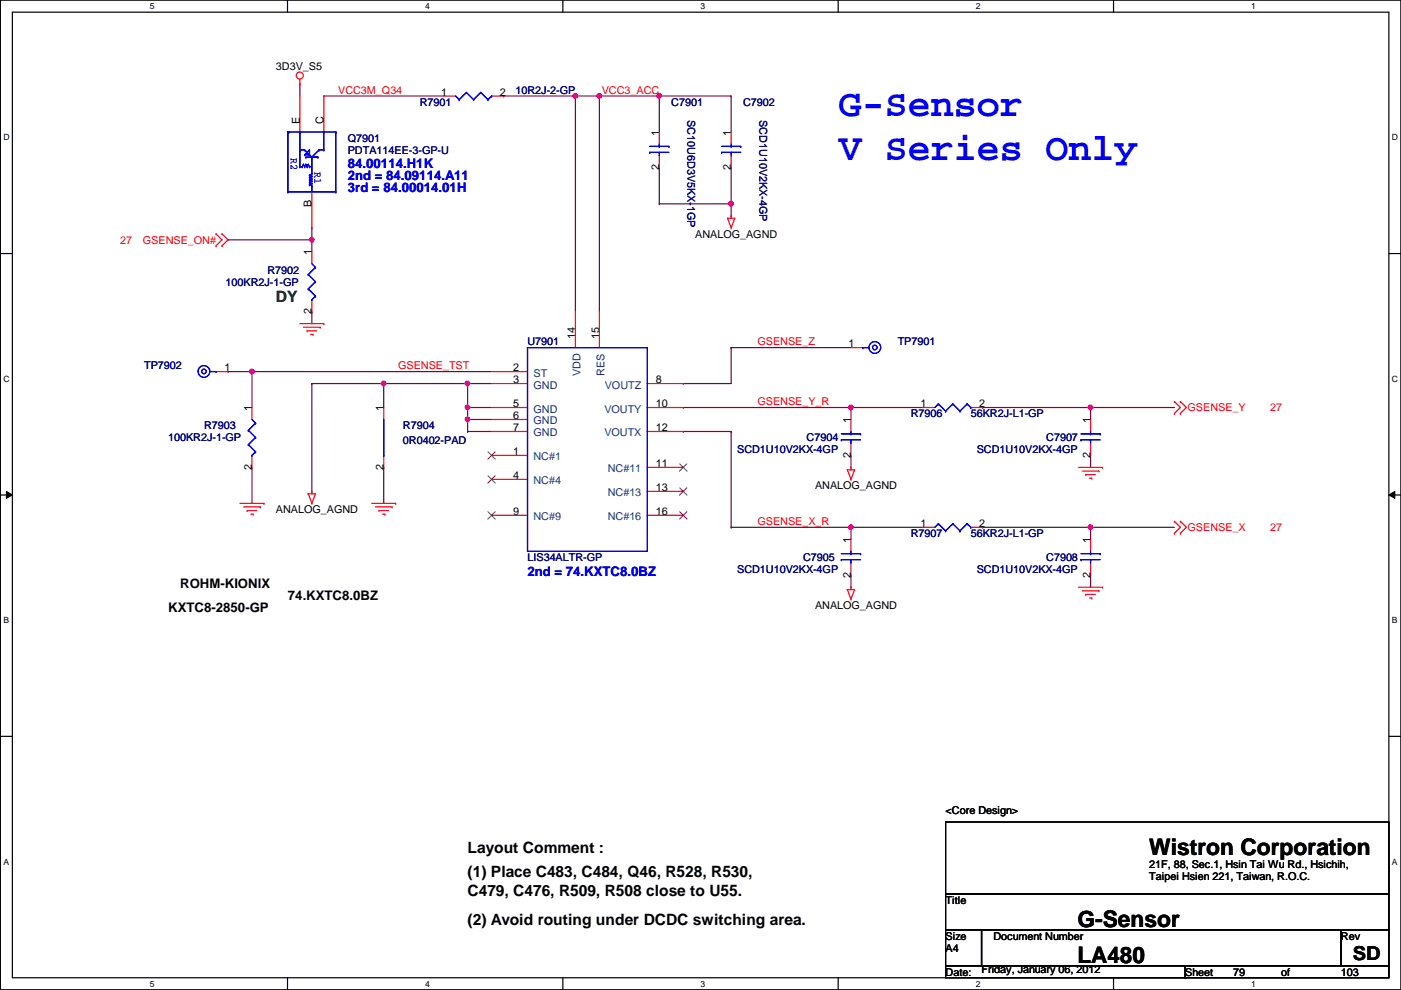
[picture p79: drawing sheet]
<svg xmlns="http://www.w3.org/2000/svg" width="297mm" height="210mm" viewBox="0 0 297 210" stroke-linecap="round" stroke-linejoin="round" font-family="sans-serif">
<defs><g id="words">
<g font-size="8.1" fill="#00f">
<text x="177.9" y="24.6">G-Sensor</text>
<text x="177.9" y="33.9">V Series Only</text>
</g>
<g font-size="4.8">
<text x="243.7" y="181.3">Wistron Corporation</text>
<text x="228.4" y="196.6">G-Sensor</text>
<text x="228.4" y="204.2">LA480</text>
</g>
<text font-size="4.1" x="286.8" y="203.5">SD</text>
<text font-size="3.3" fill="#008000" x="58.5" y="64.1">DY</text>
<g font-size="3.3">
<text x="99.1" y="180.9">Layout Comment :</text>
<text x="99.1" y="186">(1) Place C483, C484, Q46, R528, R530,</text>
<text x="99.1" y="190">C479, C476, R509, R508 close to U55.</text>
<text x="99.1" y="196.2">(2) Avoid routing under DCDC switching area.</text>
</g>
<g font-size="2.8" fill="#00f">
<text x="73.7" y="35.7">84.00114.H1K</text>
<text x="73.7" y="38.2">2nd = 84.09114.A11</text>
<text x="73.7" y="40.8">3rd = 84.00014.01H</text>
<text x="111.8" y="122">2nd = 74.KXTC8.0BZ</text>
</g>
<g font-size="2.8">
<text x="38.2" y="124.6">ROHM-KIONIX</text>
<text x="35.6" y="129.7">KXTC8-2850-GP</text>
<text x="61" y="127.1">74.KXTC8.0BZ</text>
</g>
<g font-size="2.3">
<text x="58.5" y="14.8">3D3V_S5</text>
<text x="93.6" y="20.3">1</text>
<text x="106" y="20.3">2</text>
<text x="63.5" y="26.2" transform="rotate(-90 63.5 26.2)">E</text>
<text x="68.6" y="26.2" transform="rotate(-90 68.6 26.2)">C</text>
<text x="139.7" y="28.7" transform="rotate(-90 139.7 28.7)">1</text>
<text x="155" y="28.7" transform="rotate(-90 155 28.7)">1</text>
<text x="139.7" y="36.1" transform="rotate(-90 139.7 36.1)">2</text>
<text x="155" y="36.1" transform="rotate(-90 155 36.1)">2</text>
<text x="66.1" y="44" transform="rotate(-90 66.1 44)">B</text>
<text x="147.4" y="50.4">ANALOG_AGND</text>
<text x="66.1" y="54.1" transform="rotate(-90 66.1 54.1)">1</text>
<text x="66.1" y="66.6" transform="rotate(-90 66.1 66.6)">2</text>
<text x="122" y="71.9" transform="rotate(-90 122 71.9)">14</text>
<text x="127" y="71.9" transform="rotate(-90 127 71.9)">15</text>
<text x="179.9" y="73.7">1</text>
<text x="47.6" y="78.7">1</text>
<text x="108.8" y="78.7">2</text>
<text x="108.8" y="81.3">3</text>
<text x="139" y="81.3">8</text>
<text x="53.4" y="87.2" transform="rotate(-90 53.4 87.2)">1</text>
<text x="81.3" y="87.2" transform="rotate(-90 81.3 87.2)">1</text>
<text x="108.8" y="86.4">5</text>
<text x="108.8" y="88.9">6</text>
<text x="139" y="86.4">10</text>
<text x="180.4" y="89.7" transform="rotate(-90 180.4 89.7)">1</text>
<text x="195.2" y="86.4">1</text>
<text x="207.6" y="86.4">2</text>
<text x="231.2" y="89.7" transform="rotate(-90 231.2 89.7)">1</text>
<text x="108.8" y="91.4">7</text>
<text x="139" y="91.4">12</text>
<text x="53.4" y="99.6" transform="rotate(-90 53.4 99.6)">2</text>
<text x="81.3" y="99.6" transform="rotate(-90 81.3 99.6)">2</text>
<text x="108.8" y="96.5">1</text>
<text x="108.8" y="101.6">4</text>
<text x="139" y="99.1">11</text>
<text x="180.4" y="97.1" transform="rotate(-90 180.4 97.1)">2</text>
<text x="231.2" y="97.1" transform="rotate(-90 231.2 97.1)">2</text>
<text x="139" y="104.1">13</text>
<text x="172.8" y="103.7">ANALOG_AGND</text>
<text x="58.5" y="108.8">ANALOG_AGND</text>
<text x="108.8" y="109.2">9</text>
<text x="139" y="109.2">16</text>
<text x="195.2" y="111.8">1</text>
<text x="207.6" y="111.8">2</text>
<text x="180.4" y="115.1" transform="rotate(-90 180.4 115.1)">1</text>
<text x="231.2" y="115.1" transform="rotate(-90 231.2 115.1)">1</text>
<text x="180.4" y="122.5" transform="rotate(-90 180.4 122.5)">2</text>
<text x="231.2" y="122.5" transform="rotate(-90 231.2 122.5)">2</text>
<text x="172.8" y="129.1">ANALOG_AGND</text>
<text x="200.5" y="172.6">&lt;Core Design&gt;</text>
<text x="243.7" y="184">21F, 88, Sec.1, Hsin Tai Wu Rd., Hsichih,</text>
<text x="200.5" y="191.6">Title</text>
<text x="243.7" y="186.6">Taipei Hsien 221, Taiwan, R.O.C.</text>
<text x="200.5" y="199.2">Size</text>
<text x="200.5" y="201.8">A4</text>
<text x="210.6" y="199.2">Document Number</text>
<text x="284.3" y="199.2">Rev</text>
<text x="200.5" y="206.8">Date:</text>
<text x="208.1" y="206.3">Friday, January 06, 2012</text>
<text x="251.3" y="206.8">Sheet</text>
<text x="261.4" y="206.8">79</text>
<text x="271.6" y="206.8">of</text>
<text x="284.3" y="206.8">103</text>
</g>
<g font-size="2.3" fill="#f00">
<text x="71.7" y="19.9">VCC3M_Q34</text>
<text x="127.6" y="19.9">VCC3_ACC</text>
<text x="25.5" y="51.6">27</text>
<text x="30.3" y="51.6">GSENSE_ON#</text>
<text x="160.6" y="73.2">GSENSE_Z</text>
<text x="84.4" y="78.3">GSENSE_TST</text>
<text x="160.6" y="85.9">GSENSE_Y_R</text>
<text x="251.8" y="87.2">GSENSE_Y</text>
<text x="269.3" y="87.2">27</text>
<text x="160.6" y="111.3">GSENSE_X_R</text>
<text x="251.8" y="112.6">GSENSE_X</text>
<text x="269.3" y="112.6">27</text>
</g>
<g font-size="2.3" fill="#000080">
<text x="89" y="22.4">R7901</text>
<text x="109.3" y="19.9">10R2J-2-GP</text>
<text x="142.3" y="22.4">C7901</text>
<text x="157.6" y="22.4">C7902</text>
<text x="145.8" y="25.4" transform="rotate(90 145.8 25.4)">SC10U6D3V5KX-1GP</text>
<text x="161" y="25.4" transform="rotate(90 161 25.4)">SCD1U10V2KX-4GP</text>
<text x="73.7" y="30.1">Q7901</text>
<text x="73.7" y="32.6">PDTA114EE-3-GP-U</text>
<text x="56.7" y="58">R7902</text>
<text x="47.8" y="60.5">100KR2J-1-GP</text>
<text x="111.8" y="73.2">U7901</text>
<text x="190.3" y="73.2">TP7901</text>
<text x="30.6" y="78.3">TP7902</text>
<text x="193.1" y="88.5">R7906</text>
<text x="205.8" y="88.5">56KR2J-L1-GP</text>
<text x="35.6" y="93.6">100KR2J-1-GP</text>
<text x="43.3" y="91">R7903</text>
<text x="85.4" y="91">R7904</text>
<text x="85.4" y="94.1">0R0402-PAD</text>
<text x="171" y="93.6">C7904</text>
<text x="221.8" y="93.6">C7907</text>
<text x="156.3" y="96.1">SCD1U10V2KX-4GP</text>
<text x="207.1" y="96.1">SCD1U10V2KX-4GP</text>
<text x="193.1" y="113.9">R7907</text>
<text x="205.8" y="113.9">56KR2J-L1-GP</text>
<text x="111.8" y="119">LIS34ALTR-GP</text>
<text x="170.3" y="119">C7905</text>
<text x="221.8" y="119">C7908</text>
<text x="156.3" y="121.5">SCD1U10V2KX-4GP</text>
<text x="207.1" y="121.5">SCD1U10V2KX-4GP</text>
</g>
<g font-size="2.3" fill="#00f">
<text x="61.6" y="33.6" transform="rotate(90 61.6 33.6)">R2</text>
<text x="66.7" y="36.4" transform="rotate(90 66.7 36.4)">R1</text>
</g>
<g font-size="2.3" fill="#004080">
<text x="113.1" y="79.8">ST</text>
<text x="113.1" y="82.4">GND</text>
<text x="123.1" y="79.8" transform="rotate(-90 123.1 79.8)">VDD</text>
<text x="128.1" y="79.7" transform="rotate(-90 128.1 79.7)">RES</text>
<text x="128.2" y="82.4">VOUTZ</text>
<text x="113.1" y="87.5">GND</text>
<text x="128.1" y="87.5">VOUTY</text>
<text x="113.1" y="90">GND</text>
<text x="113.1" y="92.5">GND</text>
<text x="128.1" y="92.5">VOUTX</text>
<text x="113.1" y="97.6">NC#1</text>
<text x="128.9" y="100.2">NC#11</text>
<text x="113.1" y="102.7">NC#4</text>
<text x="128.9" y="105.2">NC#13</text>
<text x="113.1" y="110.3">NC#9</text>
<text x="128.9" y="110.3">NC#16</text>
</g>
<g font-size="1.8">
<text x="31.8" y="1.9">5</text>
<text x="90.1" y="1.9">4</text>
<text x="148.5" y="1.9">3</text>
<text x="206.9" y="1.9">2</text>
<text x="265.3" y="1.9">1</text>
<text x=".7" y="29.8">D</text>
<text x="295.1" y="29.8">D</text>
<text x=".7" y="80.9">C</text>
<text x="295.1" y="80.9">C</text>
<text x=".7" y="132.1">B</text>
<text x="295.1" y="132.1">B</text>
<text x=".7" y="183.3">A</text>
<text x="295.1" y="183.3">A</text>
<text x="31.8" y="209.2">5</text>
<text x="90.1" y="209.2">4</text>
<text x="148.5" y="209.2">3</text>
<text x="206.9" y="209.2">2</text>
<text x="265.3" y="209.2">1</text>
</g>
</g></defs>
<path d="M.1 0h296.9v209.8h-296.9zM2.6 2.6h291.9v204.7h-291.9z" fill="none" stroke="#000" stroke-width=".25"/>
<g fill="#fff">
<path d="M31.8 .3h1v2h-1z"/>
<path d="M31.8 207.6h1v1.9h-1z"/>
</g>
<path d="M61 0v2.6M61 207.3v2.5" fill="none" stroke="#000" stroke-width=".25"/>
<g fill="#fff">
<path d="M90.1 .3h1v2h-1z"/>
<path d="M90.1 207.6h1v1.9h-1z"/>
</g>
<path d="M119.3 0v2.6M119.3 207.3v2.5" fill="none" stroke="#000" stroke-width=".25"/>
<g fill="#fff">
<path d="M148.5 .3h1v2h-1z"/>
<path d="M148.5 207.6h1v1.9h-1z"/>
</g>
<path d="M177.7 0v2.6M177.7 207.3v2.5" fill="none" stroke="#000" stroke-width=".25"/>
<g fill="#fff">
<path d="M206.9 .3h1v2h-1z"/>
<path d="M206.9 207.6h1v1.9h-1z"/>
</g>
<path d="M236.1 0v2.6M236.1 207.3v2.5" fill="none" stroke="#000" stroke-width=".25"/>
<g fill="#fff">
<path d="M265.3 .3h.9v2h-.9z"/>
<path d="M265.3 207.6h.9v1.9h-.9z"/>
<path d="M.7 28.2h1.3v1.9h-1.3z"/>
<path d="M295.1 28.2h1.3v1.9h-1.3z"/>
<path d="M.7 79.3h1.3v2h-1.3z"/>
<path d="M295.1 79.3h1.3v2h-1.3z"/>
</g>
<path d="M.1 53.8h2.5M294.5 53.8h2.5" fill="none" stroke="#000" stroke-width=".25"/>
<g fill="#fff">
<path d="M.7 130.5h1.2v2h-1.2z"/>
<path d="M295.1 130.5h1.2v2h-1.2z"/>
</g>
<path d="M.1 104.9h2.5M294.5 104.9h2.5" fill="none" stroke="#000" stroke-width=".25"/>
<path d="M1.4 104.2l1.2 .7-1.2 .8zM294.5 104.9l1.2-.7v1.5z" fill="#000"/>
<path d="M1.4 104.2l1.2 .7-1.2 .8zM294.5 104.9l1.2-.7v1.5z" fill="none" stroke="#000" stroke-width=".21"/>
<g fill="#fff">
<path d="M.7 181.7h1.2v2h-1.2z"/>
<path d="M295.1 181.7h1.2v2h-1.2z"/>
</g>
<path d="M.1 156.1h2.5M294.5 156.1h2.5" fill="none" stroke="#000" stroke-width=".25"/>
<path d="M99.1 86.4h.1M99.1 81.3h.1M99.1 86.4h5.1M99.1 81.3v5.1M144.9 86.4h.1M144.9 86.4h35.5M180.4 111.8h.1M180.4 111.8v2.5M208.4 111.8h.1M208.4 111.8h40.6M231.2 111.8h.1" fill="none" stroke="#800040" stroke-width=".25"/>
<circle cx="231.2" cy="111.8" r=".49" fill="#f0f"/>
<circle cx="231.2" cy="111.8" r=".49" fill="none" stroke="#f0f" stroke-width=".25"/>
<path d="M180.4 111.8h.1M180.4 111.8h15.3M231.2 111.8h.1M231.2 111.8v2.5M180.4 122h.1M180.4 122v2.5M231.2 122h.1M231.2 122v2.5" fill="none" stroke="#800040" stroke-width=".25"/>
<circle cx="180.4" cy="111.8" r=".49" fill="#f0f"/>
<circle cx="180.4" cy="111.8" r=".49" fill="none" stroke="#f0f" stroke-width=".25"/>
<path d="M144.9 91.5h.1M144.9 91.5h10.1M180.4 86.4h.1M180.4 86.4v2.5M208.4 86.4h.1M208.4 86.4h40.6M231.2 86.4h.1" fill="none" stroke="#800040" stroke-width=".25"/>
<circle cx="231.2" cy="86.4" r=".49" fill="#f0f"/>
<circle cx="231.2" cy="86.4" r=".49" fill="none" stroke="#f0f" stroke-width=".25"/>
<g fill="none" stroke="#800040" stroke-width=".25">
<path d="M68.7 20.4h.1M68.7 20.4h25.4M106.8 20.4h.1M106.8 20.4h15.2M155 73.7h.1M155 73.7h25.4M81.4 81.3h.1M81.4 81.3v5.1M99.1 86.4h.1M99.1 86.4v2.5M180.4 96.6h.1M180.4 96.6v2.5"/>
<path d="M231.2 96.6h.1M231.2 86.4h.1M231.2 86.4v2.5M231.2 96.6v2.5"/>
</g>
<circle cx="99.1" cy="86.4" r=".49" fill="#f0f"/>
<circle cx="99.1" cy="86.4" r=".49" fill="none" stroke="#f0f" stroke-width=".25"/>
<path d="M66.1 81.3h.1M66.1 81.3h33M81.4 81.3h.1M99.1 88.9h.1M99.1 88.9h5.1" fill="none" stroke="#800040" stroke-width=".25"/>
<circle cx="81.3" cy="81.3" r=".49" fill="#f0f"/>
<circle cx="81.3" cy="81.3" r=".49" fill="none" stroke="#f0f" stroke-width=".25"/>
<path d="M99.1 81.3h.1M99.1 81.3h5.1" fill="none" stroke="#800040" stroke-width=".25"/>
<circle cx="99.1" cy="81.3" r=".49" fill="#f0f"/>
<circle cx="99.1" cy="81.3" r=".49" fill="none" stroke="#f0f" stroke-width=".25"/>
<path d="M48.3 50.8h.1M48.3 50.8h17.8M66.1 81.3h.1M66.1 81.3v22.9M81.4 99.1h.1M81.4 99.1v7.6M99.1 91.5h.1M99.1 91.5h5.1" fill="none" stroke="#800040" stroke-width=".25"/>
<circle cx="66.1" cy="50.8" r=".49" fill="#f0f"/>
<circle cx="66.1" cy="50.8" r=".49" fill="none" stroke="#f0f" stroke-width=".25"/>
<path d="M63.6 17.8h.1M63.6 17.8v2.6M127.1 20.4h.1M127.1 20.4v45.7M139.8 20.4h.1M139.8 20.4h15.2M66.1 66.1h.1M66.1 66.1v2.5" fill="none" stroke="#800040" stroke-width=".25"/>
<circle cx="139.8" cy="20.3" r=".49" fill="#f0f"/>
<circle cx="139.8" cy="20.3" r=".49" fill="none" stroke="#f0f" stroke-width=".25"/>
<path d="M139.8 20.4h.1M139.8 20.4v7.6M139.8 43.2h.1M139.8 43.2h15.2" fill="none" stroke="#800040" stroke-width=".25"/>
<circle cx="155" cy="43.2" r=".49" fill="#f0f"/>
<circle cx="155" cy="43.2" r=".49" fill="none" stroke="#f0f" stroke-width=".25"/>
<path d="M127.1 20.4h.1M127.1 20.4h12.7M66.1 50.8h.1M66.1 48.3h.1M66.1 48.3v5.1M155 43.2h.1M155 43.2v2.6" fill="none" stroke="#800040" stroke-width=".25"/>
<circle cx="127.1" cy="20.3" r=".49" fill="#f0f"/>
<circle cx="127.1" cy="20.3" r=".49" fill="none" stroke="#f0f" stroke-width=".25"/>
<path d="M122 20.4h.1M122 20.4h5.1M122 20.4v45.7M139.8 35.6h.1M139.8 35.6v7.6M155 35.6h.1M155 35.6v7.6" fill="none" stroke="#800040" stroke-width=".25"/>
<circle cx="122" cy="20.3" r=".49" fill="#f0f"/>
<circle cx="122" cy="20.3" r=".49" fill="none" stroke="#f0f" stroke-width=".25"/>
<path d="M155 20.4h.1M155 20.4v7.6M48.3 78.8h.1M48.3 78.8h55.9M53.4 78.8h.1M53.4 78.8v7.6" fill="none" stroke="#800040" stroke-width=".25"/>
<circle cx="53.4" cy="78.8" r=".49" fill="#f0f"/>
<circle cx="53.4" cy="78.8" r=".49" fill="none" stroke="#f0f" stroke-width=".25"/>
<path d="M53.4 99.1h.1M53.4 99.1v7.6M99.1 88.9h.1M99.1 88.9v2.6" fill="none" stroke="#800040" stroke-width=".25"/>
<circle cx="99.1" cy="88.9" r=".49" fill="#f0f"/>
<circle cx="99.1" cy="88.9" r=".49" fill="none" stroke="#f0f" stroke-width=".25"/>
<path d="M144.9 81.3h.1M144.9 81.3h10.1M155 91.5h.1M155 91.5v20.3M180.4 86.4h.1M180.4 86.4h15.3M155 111.8h.1M155 111.8h25.4" fill="none" stroke="#800040" stroke-width=".25"/>
<circle cx="180.4" cy="86.4" r=".49" fill="#f0f"/>
<circle cx="180.4" cy="86.4" r=".49" fill="none" stroke="#f0f" stroke-width=".25"/>
<path d="M155 73.7h.1M155 73.7v7.6" fill="none" stroke="#800040" stroke-width=".25"/>
<g fill="none" stroke="#f00" stroke-width=".25">
<path d="M63.6 17.8h.1M63.6 16.8v1M63.6 20.4v7.6M68.7 20.4v7.6M94.1 20.4h2.5M104.2 20.4h2.6M139.8 28v2.5M139.8 33.1v2.5M155 28v2.5M155 33.1v2.5M45.8 52.1h.1M45.8 49.6h.1"/>
<path d="M45.8 49.6l1.3 1.2-1.3 1.3M47.1 49.6h.1M47.1 52.1h.1M47.1 49.6l1.2 1.2-1.2 1.3M66.1 40.7v7.6M66.1 53.4v2.5M154.3 46.3h.1M154.3 46.3h1.5M154.3 46.3l.7 2M155 45.8h.1M155 48.3h.1M155 45.8v.5"/>
<path d="M155.8 46.3h.1M155.8 46.3l-.8 2M45.8 78.8h2.5M63.6 68.6h5.1M64.3 69.4h3.6M65.1 70.1h.1M65.1 70.1h2M65.9 70.9h.5M66.1 63.5v2.6M66.4 70.9h.1M67.9 69.4h.1M68.7 68.6h.1"/>
<path d="M104.2 78.8h7.6M122 66.1v7.6M127.1 66.1v7.6M180.4 73.7h2.6M53.4 86.4v2.5M53.4 96.6v2.5M81.4 86.4v2.5M81.4 96.6v2.5M104.2 81.3h7.6M104.2 86.4h7.6M104.2 88.9h7.6M104.2 91.5h7.6"/>
<path d="M104.2 96.6h7.6M137.2 99.1h7.7M137.2 81.3h7.7M137.2 86.4h7.7M137.2 91.5h7.7M179.7 99.6h.1M179.7 99.6h1.5M179.7 99.6l.7 2M180.4 99.1h.1M180.4 88.9v2.6M180.4 94v2.6M180.4 99.1v.5"/>
<path d="M181.2 99.6h.1M181.2 99.6l-.8 2M195.7 86.4h2.5M205.8 86.4h2.6M228.7 99.1h5.1M229.4 99.9h3.6M231.2 88.9v2.6M231.2 94v2.6M233 99.9h.1M233.8 99.1h.1M249 85.1h.1M249 87.7h.1"/>
<path d="M249 85.1l1.3 1.3-1.3 1.3M250.3 85.1h.1M250.3 87.7h.1M250.3 85.1l1.2 1.3-1.2 1.3M50.9 106.7h5.1M51.6 107.5h3.6M52.4 108.2h.1M52.4 108.2h2M53.2 109h.5M53.7 109h.1M55.2 107.5h.1M56 106.7h.1"/>
<path d="M65.4 104.7h.1M65.4 104.7h1.5M65.4 104.7l.7 2M66.1 104.2h.1M66.1 106.7h.1M66.1 104.2v.5M66.9 104.7h.1M66.9 104.7l-.8 2M78.8 106.7h5.1M79.6 107.5h3.5M80.3 108.2h.1M80.3 108.2h2.1"/>
<path d="M81.1 109h.5M81.6 109h.1M83.1 107.5h.1M83.9 106.7h.1M104.2 101.6h7.6M104.2 109.3h7.6M137.2 109.3h7.7M137.2 104.2h7.7M180.4 101.6h.1M180.4 114.3v2.6M180.4 119.4v2.6M195.7 111.8h2.5"/>
<path d="M205.8 111.8h2.6M230.2 100.6h.1M230.2 100.6h2M231 101.4h.5M231.2 114.3v2.6M231.2 119.4v2.6M231.5 101.4h.1M249 110.5h.1M249 113.1h.1M249 110.5l1.3 1.3-1.3 1.3M250.3 110.5h.1M250.3 113.1h.1"/>
<path d="M250.3 110.5l1.2 1.3-1.2 1.3M179.7 125h.1M179.7 125h1.5M179.7 125l.7 2M180.4 124.5h.1M180.4 127h.1M180.4 124.5v.5M181.2 125h.1M181.2 125l-.8 2M228.7 124.5h5.1M229.4 125.3h3.6M230.2 126h.1"/>
<path d="M230.2 126h2M231 126.8h.5M231.5 126.8h.1M233 125.3h.1M233.8 124.5h.1"/>
<circle cx="63.6" cy="16" r=".75"/>
</g>
<path d="M200.5 174.3h94v15.2h-94zM200.5 189.5h94v7.6h-94zM200.5 197.1h7.6v7.7h-7.6zM208.1 197.1h76.2v7.7h-76.2zM284.3 197.1h10.2v7.7h-10.2zM200.5 204.8h50.8v2.5h-50.8zM251.3 204.8h43.2v2.5h-43.2z" fill="none" stroke="#000" stroke-width=".25"/>
<g fill="none" stroke="#00f" stroke-width=".25">
<path d="M98.9 19.6h.1M98.9 19.6l-1.5 1.5M98.9 19.6l1.5 1.5M101.9 19.6h.1M101.9 19.6l-1.5 1.5M101.9 19.6l1.6 1.5M61 28h.1M61 28h10.2M61 28v12.7M61.3 28h.1M63.6 31.8h.1M63.6 28h.1"/>
<path d="M63.6 35.3h.1M63.6 31.8h1M63.6 28v7.3M63.6 35.3h.5M64.1 35.3h.1M64.3 34.8h.1M64.3 34.8l.3 .5M64.3 34.8l-.2 .5M64.6 31.8h.1M64.6 35.3h.1M64.6 32.8h.1M64.6 31.8l1.5 1.5"/>
<path d="M64.6 32.8h1M64.9 33.3h.1M64.9 34.8h.1M64.9 33.3h2.5M64.9 34.8l.2 .5M64.9 34.8l-.3 .5M65.1 35.3h.1M65.4 34.8h.1M65.4 32.8h.1M65.4 34.8l.2 .5M65.4 34.8l-.3 .5M65.6 39.2h.1"/>
<path d="M65.6 38.7h.1M65.6 38.1h.1M65.6 37.6h.1M65.6 37.1h.1M65.6 35.3h.1M65.6 31.8h.1M65.6 32.8h.1M65.6 39.2l.5 .2M65.6 38.7l.5 .2M65.6 38.1l.5 .3M65.6 37.6l.5 .3M65.6 37.1l.5 .3"/>
<path d="M65.6 35.3h.5M65.6 31.8v1M65.6 31.8l-1 1M66.1 39.4h.1M66.1 38.9h.1M66.1 38.4h.1M66.1 37.9h.1M66.1 37.4h.1M66.1 36.9h.1M66.1 33.3h.1M66.1 33.3v3.6M66.1 39.4v1.3"/>
<path d="M66.1 38.9l-.5 .3M66.1 38.4l-.5 .3M66.1 37.9l-.5 .2M66.1 37.4l-.5 .2M66.1 36.9l-.5 .2M67.4 33.3h.1M67.6 31.8h.1M67.6 31.8h1.1M67.6 31.8l-1.5 1.5M68.7 31.8h.1M68.7 28h.1M68.7 28v3.8"/>
<path d="M71.2 28h.1M71.2 28v12.7M96.6 20.4l.8 .7M97.4 21.1h.1M100.4 21.1h.1M103.5 21.1h.1M104.2 20.4h.1M104.2 20.4l-.7 .7M137.7 32.3h.1M137.7 31h4.1M137.7 32.3h4.1M139.8 31h.1"/>
<path d="M139.8 32.3h.1M139.8 30.5v.5M139.8 32.3v.8M141.8 31h.1M153 32.3h.1M153 31h4.1M153 32.3h4.1M155 31h.1M155 32.3h.1M155 30.5v.5M155 32.3v.8M157.1 31h.1"/>
<path d="M61 40.7h.1M61 40.7h10.2M65.4 58.2h.1M65.4 58.2l1.5 1.5M66.1 55.9l.8 .8M66.9 56.7h.1M66.9 59.7h.1M66.9 56.7l-1.5 1.5M66.9 59.7l-1.5 1.6M71.2 40.7h.1M44.5 78.8h1.3M45.8 78.8h.1"/>
<path d="M65.4 61.3h.1M65.4 61.3l1.5 1.5M66.1 63.5h.1M66.9 62.8h.1M66.9 62.8l-.8 .7M111.8 73.7h25.4v43.2h-25.4zM183 73.7h.1M183 73.7h1.2M52.7 91.2h.1M52.7 94.3h.1M52.7 91.2l1.5 1.6M52.7 94.3l1.5 1.5"/>
<path d="M53.4 96.6h.1M53.4 88.9l.8 .8M54.2 89.7h.1M54.2 92.8h.1M54.2 95.8h.1M54.2 89.7l-1.5 1.5M54.2 92.8l-1.5 1.5M54.2 95.8l-.8 .8M81.4 96.6h.1M81.4 88.9v7.7M178.4 93.3h.1M178.4 92h4.1"/>
<path d="M178.4 93.3h4.1M180.4 92h.1M180.4 93.3h.1M180.4 91.5v.5M180.4 93.3v.7M182.5 92h.1M199 85.6h.1M199 85.6l-.8 .8M199 85.6l1.5 1.6M200.5 87.2h.1M202 85.6h.1M202 85.6l-1.5 1.6"/>
<path d="M202 85.6l1.5 1.6M203.5 87.2h.1M205.1 85.6h.1M205.1 85.6l-1.6 1.6M205.1 85.6l.7 .8M205.8 86.4h.1M229.2 93.3h.1M229.2 92h4.1M229.2 93.3h4.1M231.2 92h.1M231.2 93.3h.1M231.2 91.5v.5"/>
<path d="M231.2 93.3v.7M233.3 92h.1M178.4 118.7h.1M178.4 117.4h4.1M178.4 118.7h4.1M180.4 117.4h.1M180.4 118.7h.1M180.4 116.9v.5M180.4 118.7v.7M182.5 117.4h.1M199 111h.1M199 111l-.8 .8"/>
<path d="M199 111l1.5 1.6M200.5 112.6h.1M202 111h.1M202 111l-1.5 1.6M202 111l1.5 1.6M203.5 112.6h.1M205.1 111h.1M205.1 111l-1.6 1.6M205.1 111l.7 .8M205.8 111.8h.1M229.2 118.7h.1M229.2 117.4h4.1"/>
<path d="M229.2 118.7h4.1M231.2 117.4h.1M231.2 118.7h.1M231.2 116.9v.5M231.2 118.7v.7M233.3 117.4h.1"/>
<circle cx="43.2" cy="78.8" r=".49"/>
<circle cx="43.2" cy="78.8" r="1.25"/>
<circle cx="185.5" cy="73.7" r=".49"/>
<circle cx="185.5" cy="73.7" r="1.25"/>
</g>
<path d="M103.5 95.8l1.5 1.6M105 95.8l-1.6 1.6M144.1 98.3l1.6 1.6M145.6 98.3l-1.5 1.6M103.5 100.9l1.5 1.5M103.5 108.5l1.5 1.6M105 100.9l-1.6 1.5M105 108.5l-1.6 1.6M144.1 108.5l1.6 1.6M144.1 103.4l1.6 1.6M145.6 108.5l-1.5 1.6M145.6 103.4l-1.5 1.6" fill="none" stroke="#804000" stroke-width=".21"/>
<circle cx="231.2" cy="111.8" r=".49" fill="#f0f"/>
<circle cx="231.2" cy="111.8" r=".49" fill="none" stroke="#f0f" stroke-width=".25"/>
<circle cx="180.4" cy="111.8" r=".49" fill="#f0f"/>
<circle cx="180.4" cy="111.8" r=".49" fill="none" stroke="#f0f" stroke-width=".25"/>
<circle cx="231.2" cy="86.4" r=".49" fill="#f0f"/>
<circle cx="231.2" cy="86.4" r=".49" fill="none" stroke="#f0f" stroke-width=".25"/>
<circle cx="99.1" cy="86.4" r=".49" fill="#f0f"/>
<circle cx="99.1" cy="86.4" r=".49" fill="none" stroke="#f0f" stroke-width=".25"/>
<circle cx="81.3" cy="81.3" r=".49" fill="#f0f"/>
<circle cx="81.3" cy="81.3" r=".49" fill="none" stroke="#f0f" stroke-width=".25"/>
<circle cx="99.1" cy="81.3" r=".49" fill="#f0f"/>
<circle cx="99.1" cy="81.3" r=".49" fill="none" stroke="#f0f" stroke-width=".25"/>
<circle cx="66.1" cy="50.8" r=".49" fill="#f0f"/>
<circle cx="66.1" cy="50.8" r=".49" fill="none" stroke="#f0f" stroke-width=".25"/>
<circle cx="139.8" cy="20.3" r=".49" fill="#f0f"/>
<circle cx="139.8" cy="20.3" r=".49" fill="none" stroke="#f0f" stroke-width=".25"/>
<circle cx="155" cy="43.2" r=".49" fill="#f0f"/>
<circle cx="155" cy="43.2" r=".49" fill="none" stroke="#f0f" stroke-width=".25"/>
<circle cx="127.1" cy="20.3" r=".49" fill="#f0f"/>
<circle cx="127.1" cy="20.3" r=".49" fill="none" stroke="#f0f" stroke-width=".25"/>
<circle cx="122" cy="20.3" r=".49" fill="#f0f"/>
<circle cx="122" cy="20.3" r=".49" fill="none" stroke="#f0f" stroke-width=".25"/>
<circle cx="53.4" cy="78.8" r=".49" fill="#f0f"/>
<circle cx="53.4" cy="78.8" r=".49" fill="none" stroke="#f0f" stroke-width=".25"/>
<circle cx="99.1" cy="88.9" r=".49" fill="#f0f"/>
<circle cx="99.1" cy="88.9" r=".49" fill="none" stroke="#f0f" stroke-width=".25"/>
<circle cx="180.4" cy="86.4" r=".49" fill="#f0f"/>
<circle cx="180.4" cy="86.4" r=".49" fill="none" stroke="#f0f" stroke-width=".25"/>
<use href="#words"/>
</svg>
